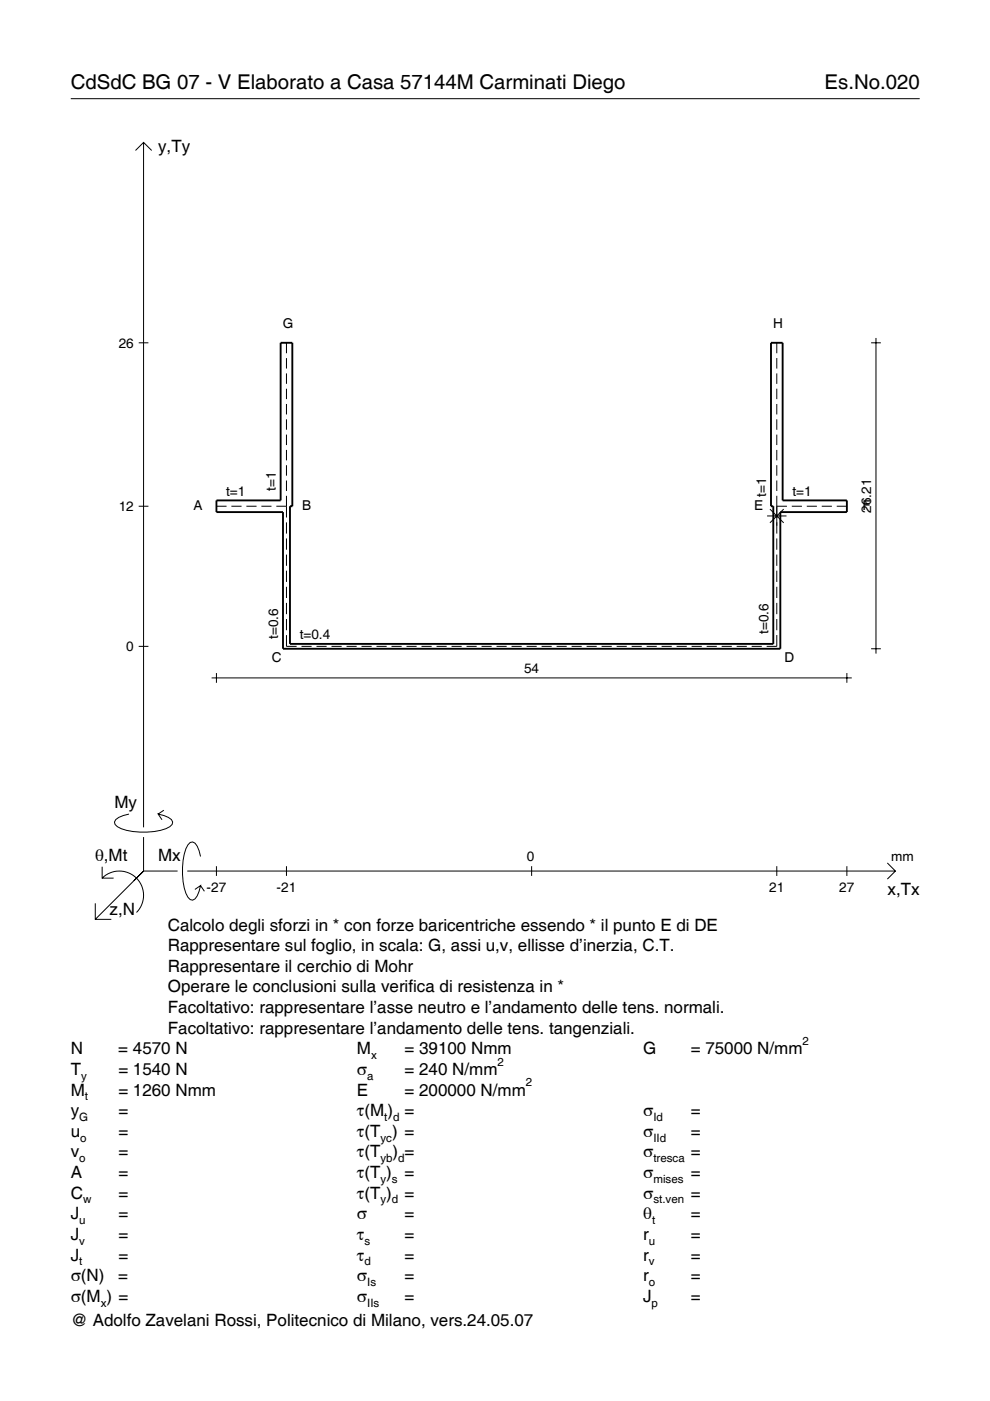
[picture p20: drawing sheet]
<svg xmlns="http://www.w3.org/2000/svg" width="210mm" height="297mm" viewBox="0 0 210 297" stroke-linecap="round" stroke-linejoin="round" font-family="sans-serif">
<defs><g id="words">
<g font-size="4.3">
<text x="15" y="18.9">CdSdC BG 07 - V Elaborato a Casa 57144M Carminati Diego</text>
<text x="174.8" y="18.9">Es.No.020</text>
</g>
<g font-size="3.6">
<text x="33.5" y="32.3">y,Ty</text>
<text x="24.3" y="171.3">My</text>
<text x="20.1" y="182.6">θ,Mt</text>
<text x="33.5" y="182.6">Mx</text>
<text x="188.2" y="189.8">x,Tx</text>
<text x="23.2" y="193.9">z,N</text>
<text x="35.6" y="197.3">Calcolo degli sforzi in * con forze baricentriche essendo * il punto E di DE</text>
<text x="35.6" y="201.7">Rappresentare sul foglio, in scala: G, assi u,v, ellisse d’inerzia, C.T.</text>
<text x="35.6" y="206">Rappresentare il cerchio di Mohr</text>
<text x="35.6" y="210.4">Operare le conclusioni sulla verifica di resistenza in *</text>
<text x="35.6" y="214.8">Facoltativo: rappresentare l’asse neutro e l’andamento delle tens. normali.</text>
<text x="35.6" y="219.2">Facoltativo: rappresentare l’andamento delle tens. tangenziali.</text>
<text x="15" y="223.5">N</text>
<text x="15" y="227.9">T</text>
<text x="25.1" y="223.5">= 4570 N</text>
<text x="25.1" y="227.9">= 1540 N</text>
<text x="75.7" y="227.9">σ</text>
<text x="75.7" y="223.5">M</text>
<text x="85.8" y="223.5">= 39100 Nmm</text>
<text x="85.8" y="227.9">= 240 N/mm</text>
<text x="136.4" y="223.5">G</text>
<text x="146.5" y="223.5">= 75000 N/mm</text>
<text x="15" y="232.3">M</text>
<text x="25.1" y="232.3">= 1260 Nmm</text>
<text x="75.7" y="232.3">E</text>
<text x="85.8" y="232.3">= 200000 N/mm</text>
<text x="15" y="236.7">y</text>
<text x="25.1" y="236.7">=</text>
<text x="75.7" y="236.7">τ(M ) =</text>
<text x="136.4" y="236.7">σ</text>
<text x="146.5" y="236.7">=</text>
<text x="15" y="241">u</text>
<text x="15" y="245.4">v</text>
<text x="25.1" y="241">=</text>
<text x="25.1" y="245.4">=</text>
<text x="75.7" y="241">τ(T ) =</text>
<text x="75.7" y="245.4">τ(T</text>
<text x="83.3" y="245.4">) =</text>
<text x="136.4" y="241">σ</text>
<text x="136.4" y="245.4">σ</text>
<text x="146.5" y="241">=</text>
<text x="146.5" y="245.4">=</text>
<text x="15" y="249.8">A</text>
<text x="25.1" y="249.8">=</text>
<text x="75.7" y="249.8">τ(T )</text>
<text x="85.8" y="249.8">=</text>
<text x="136.4" y="249.8">σ</text>
<text x="146.5" y="249.8">=</text>
<text x="15" y="254.2">C</text>
<text x="25.1" y="254.2">=</text>
<text x="75.7" y="254.2">τ(T )</text>
<text x="85.8" y="254.2">=</text>
<text x="136.4" y="254.2">σ</text>
<text x="146.5" y="254.2">=</text>
<text x="15" y="258.5">J</text>
<text x="15" y="262.9">J</text>
<text x="25.1" y="258.5">=</text>
<text x="25.1" y="262.9">=</text>
<text x="75.7" y="258.5">σ</text>
<text x="75.7" y="262.9">τ</text>
<text x="85.8" y="258.5">=</text>
<text x="85.8" y="262.9">=</text>
<text x="136.4" y="258.5">θ</text>
<text x="136.4" y="262.9">r</text>
<text x="146.5" y="258.5">=</text>
<text x="146.5" y="262.9">=</text>
<text x="15" y="267.3">J</text>
<text x="25.1" y="267.3">=</text>
<text x="75.7" y="267.3">τ</text>
<text x="85.8" y="267.3">=</text>
<text x="136.4" y="267.3">r</text>
<text x="146.5" y="267.3">=</text>
<text x="15" y="271.7">σ(N)</text>
<text x="25.1" y="271.7">=</text>
<text x="75.7" y="271.7">σ</text>
<text x="85.8" y="271.7">=</text>
<text x="136.4" y="271.7">r</text>
<text x="146.5" y="271.7">=</text>
<text x="15" y="281.2">@ Adolfo Zavelani Rossi, Politecnico di Milano, vers.24.05.07</text>
<text x="15" y="276">σ(M ) =</text>
<text x="75.7" y="276">σ</text>
<text x="85.8" y="276">=</text>
<text x="136.4" y="276">J</text>
<text x="146.5" y="276">=</text>
</g>
<g font-size="2.9">
<text x="60" y="69.5">G</text>
<text x="163.9" y="69.5">H</text>
<text x="25.2" y="73.7">26</text>
<text x="47.9" y="105.1">t=1</text>
<text x="58.5" y="104" transform="rotate(-90 58.5 104)">t=1</text>
<text x="162.4" y="105.3" transform="rotate(-90 162.4 105.3)">t=1</text>
<text x="168" y="105.1">t=1</text>
<text x="25.2" y="108.3">12</text>
<text x="41.1" y="108.2">A</text>
<text x="64.1" y="108.2">B</text>
<text x="159.9" y="108.2">E</text>
<text x="182.9" y="108.2">F</text>
<text x="184.7" y="108.7" transform="rotate(-90 184.7 108.7)">26.21</text>
<text x="59" y="135.5" transform="rotate(-90 59 135.5)">t=0.6</text>
<text x="63.5" y="135.5">t=0.4</text>
<text x="162.9" y="134.5" transform="rotate(-90 162.9 134.5)">t=0.6</text>
<text x="26.8" y="138">0</text>
<text x="57.6" y="140.3">C</text>
<text x="111.1" y="142.7">54</text>
<text x="166.3" y="140.3">D</text>
<text x="111.7" y="182.6">0</text>
<text x="189" y="182.6">mm</text>
<text x="43.8" y="189.1">-27</text>
<text x="58.7" y="189.1">-21</text>
<text x="163.1" y="189.1">21</text>
<text x="178" y="189.1">27</text>
</g>
<g font-size="2.4">
<text x="170.2" y="221.5">2</text>
<text x="78.7" y="224.5">x</text>
<text x="105.5" y="225.9">2</text>
<text x="17.2" y="228.9">y</text>
<text x="18" y="233.3">t</text>
<text x="77.9" y="228.9">a</text>
<text x="111.5" y="230.3">2</text>
<text x="16.8" y="237.7">G</text>
<text x="81.5" y="237.7">t d</text>
<text x="138.5" y="237.7">Id</text>
<text x="17" y="242">o</text>
<text x="80.7" y="242">yc</text>
<text x="138.5" y="242">IId</text>
<text x="16.8" y="246.4">o</text>
<text x="80.7" y="246.4">yb d</text>
<text x="80.7" y="250.8">y s</text>
<text x="138.5" y="246.4">tresca</text>
<text x="138.5" y="250.8">mises</text>
<text x="17.6" y="255.2">w</text>
<text x="80.7" y="255.2">y d</text>
<text x="138.5" y="255.2">st.ven</text>
<text x="16.8" y="259.5">u</text>
<text x="16.8" y="263.9">v</text>
<text x="77.3" y="263.9">s</text>
<text x="137.6" y="263.9">u</text>
<text x="138.2" y="259.5">t</text>
<text x="16.8" y="268.3">t</text>
<text x="77.3" y="268.3">d</text>
<text x="137.6" y="268.3">v</text>
<text x="77.9" y="272.7">Is</text>
<text x="137.6" y="272.7">o</text>
<text x="21.4" y="277">x</text>
<text x="77.9" y="277">IIs</text>
<text x="138.2" y="277">p</text>
</g>
</g></defs>
<g fill="none" stroke="#000" stroke-width=".21">
<path d="M15 20.9h180M28.7 31.9l1.7-1.7 1.8 1.7M30.4 30.2v145.2M29.4 72.7h2.1M60.7 72.7v2.2M60.7 75.9v2.2M60.7 79.2v2.2M164.7 72.7v2.2M164.7 75.9v2.2M164.7 79.2v2.2M184.7 72.7h2.1M185.7 71.7v66.9"/>
<path d="M60.7 82.4v2.2M60.7 85.7v2.2M60.7 88.9v2.2M60.7 92.1v2.3M60.7 95.4v2.2M60.7 98.6v2.3M164.7 82.4v2.2M164.7 85.7v2.2M164.7 88.9v2.2M164.7 92.1v2.3M164.7 95.4v2.2M164.7 98.6v2.3"/>
<path d="M29.4 107.3h2.1M45.9 107.3h2.1M49.1 107.3h2.1M52.2 107.3h2.2M55.4 107.3h2.2M58.6 107.3h2.1M60.7 101.9v2.2M60.7 105.1v4.6M60.7 110.8v2.3M60.7 114.2v2.4M60.7 117.6v2.4M162.6 109.4h4.2"/>
<path d="M163.2 107.9l3 3M164.7 107.3h2.1M164.7 101.9v2.2M164.7 105.1v8M164.7 114.2v2.4M164.7 117.6v2.4M166.2 107.9l-3 3M167.9 107.3h2.1M171.1 107.3h2.1M174.2 107.3h2.2M177.4 107.3h2.2M29.4 137h2.1"/>
<path d="M60.7 134.7v2.3h2.2M60.7 121v2.4M60.7 124.4v2.4M60.7 127.8v2.4M60.7 131.2v2.4M63.9 137h2.2M67.1 137h2.1M70.3 137h2.1M73.5 137h2.1M76.6 137h2.2M79.8 137h2.2M83 137h2.2"/>
<path d="M86.2 137h2.1M89.4 137h2.1M92.6 137h2.1M95.7 137h2.2M98.9 137h2.2M102.1 137h2.1M105.3 137h2.1M108.5 137h2.1M111.6 137h2.2M114.8 137h2.2M118 137h2.2M121.2 137h2.1"/>
<path d="M124.4 137h2.1M127.5 137h2.2M130.7 137h2.2M133.9 137h2.2M137.1 137h2.1M140.3 137h2.1M143.5 137h2.1M146.6 137h2.2M149.8 137h2.2M153 137h2.2M156.2 137h2.1M159.4 137h2.1"/>
<path d="M164.7 134.7v2.3h-2.2M164.7 121v2.4M164.7 124.4v2.4M164.7 127.8v2.4M164.7 131.2v2.4M184.7 137.6h2.1M44.9 143.7h135.7M45.9 142.7v2.1M179.6 142.7v2.1M27.3 172.6a3.6 3.6 0 0 0-3 1.7l.1 .5a5.7 5.7 0 0 0 3.8 1.5 13.3 13.3 0 0 0 7.8-1l.5-.5 .1-.5a3.6 3.6 0 0 0-3.1-1.7l.8 1.2M30.4 177.5v7.2M34.7 171.8l-1.2 .8"/>
<path d="M20.2 191.5v3.4h3.4M21.7 186.2a5.1 5.1 0 0 1 7.2 0 5.1 5.1 0 0 1 0 7.3M21.7 183.8v2.4h2.4M30.4 184.7l-10.2 10.2M30.4 184.7l-2 2M30.4 184.7h7.2M39.7 184.7h150.1M42.5 181.6a3.6 3.6 0 0 0-1.7-3.1l-.5 .1a5.7 5.7 0 0 0-1.5 3.8 13.3 13.3 0 0 0 1 7.8l.5 .5 .5 .2a3.6 3.6 0 0 0 1.7-3.1l-1.2 .8M42.5 187.8l.8 1.2M45.9 183.7v2M60.7 183.7v2M112.7 183.7v2"/>
<path d="M164.7 183.7v2M179.6 183.7v2M188.1 183l1.7 1.7-1.7 1.7"/>
</g>
<path d="M59.5 72.7h2.5v34.6h-.5v29.2h102.5v-29.2h-.5v-34.6h2.4v33.4h13.7v2.5h-14.2v29h-105.4v-29h-14.1v-2.5h13.6z" fill="none" stroke="#000" stroke-width=".4"/>
<use href="#words"/>
</svg>
